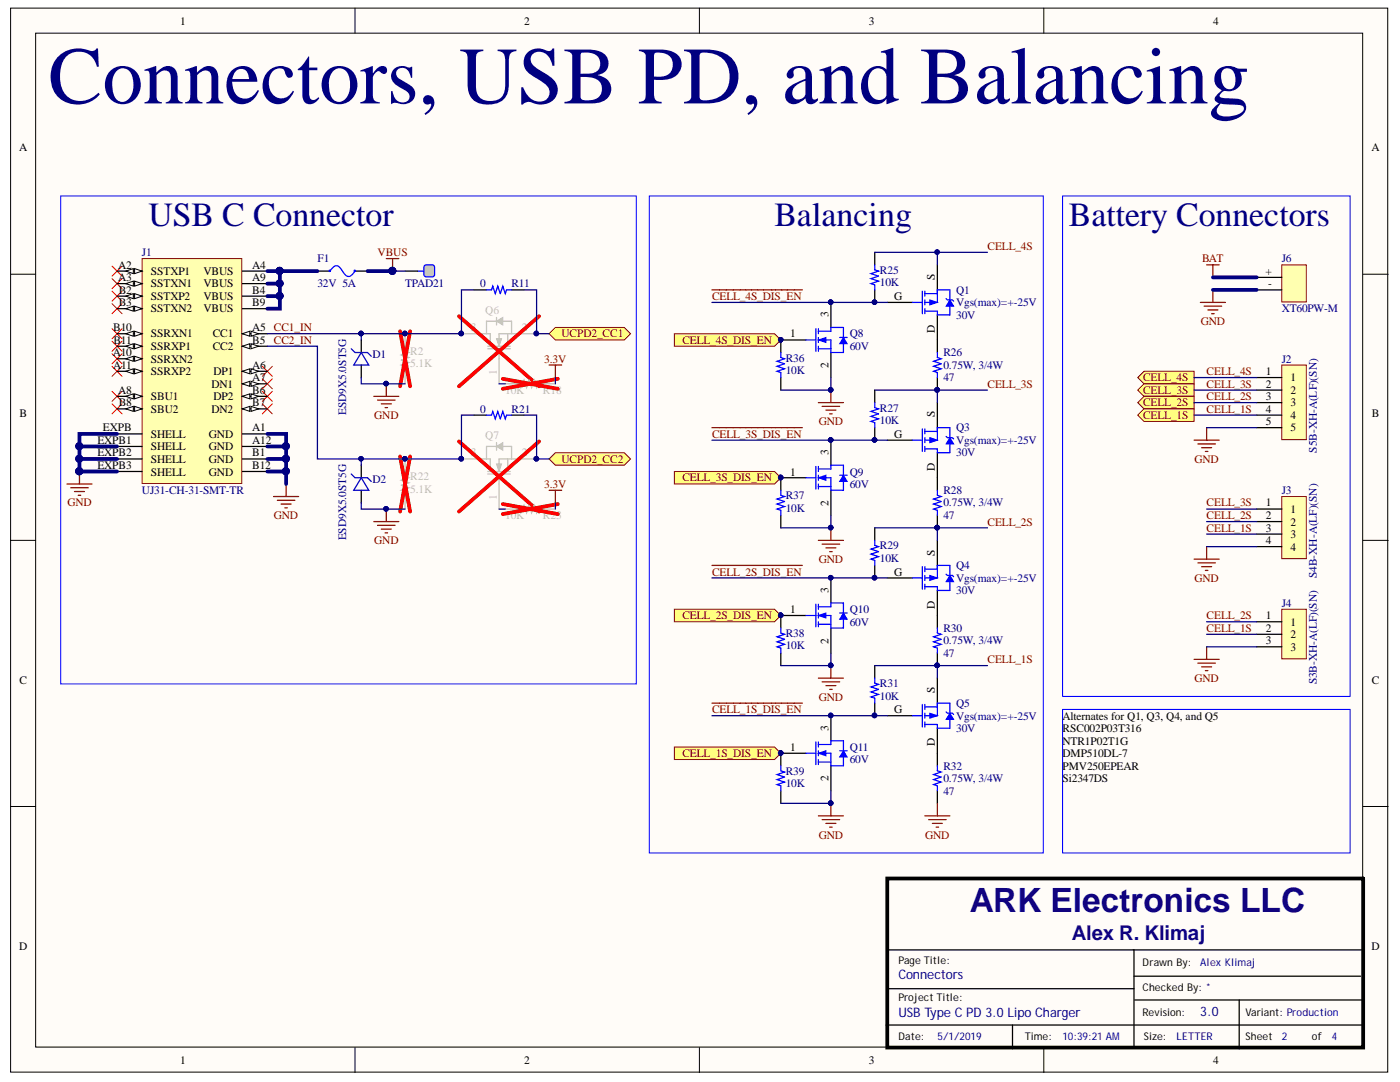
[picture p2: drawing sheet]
<svg xmlns="http://www.w3.org/2000/svg" width="279mm" height="216mm" viewBox="0 0 279 216" stroke-linecap="round" stroke-linejoin="round" font-family="sans-serif">
<defs><g id="words">
<text font-size="16.2" fill="#000080" x="9.6" y="20.6">Connectors, USB PD, and Balancing</text>
<g font-size="6.8" fill="#000080">
<text x="29.6" y="45.2">USB C Connector</text>
<text x="154.5" y="45.2">Balancing</text>
<text x="213.3" y="45.2">Battery Connectors</text>
</g>
<text font-size="6.7" fill="#11037f" x="193.5" y="181.9">ARK Electronics LLC</text>
<text font-size="4.1" fill="#11037f" x="213.9" y="187.6">Alex R. Klimaj</text>
<g font-size="2.6" fill="#000080">
<text x="179.3" y="195.4">Connectors</text>
<text x="179.3" y="203">USBType CPD3.0LipoCharger</text>
<text x="239.5" y="202.7">3.0</text>
</g>
<g font-size="2.3">
<text x="35.9" y="4.9">1</text>
<text x="104.6" y="4.9">2</text>
<text x="173.4" y="4.9">3</text>
<text x="242.1" y="4.9">4</text>
<text x="3.8" y="30.2">A</text>
<text x="273.7" y="30.2">A</text>
<text x="23.6" y="53.6">A2</text>
<text x="50.3" y="53.6">A4</text>
<text x="23.6" y="56.1">A3</text>
<text x="23.7" y="58.6">B2</text>
<text x="30.1" y="59.9">SSTXP2</text>
<text x="30.1" y="57.3">SSTXN1</text>
<text x="30.1" y="54.9">SSTXP1</text>
<text x="40.6" y="59.9">VBUS</text>
<text x="40.6" y="57.3">VBUS</text>
<text x="40.6" y="54.9">VBUS</text>
<text x="50.3" y="58.6">B4</text>
<text x="50.3" y="56.1">A9</text>
<text x="178.5" y="59.9">G</text>
<text x="186.6" y="55.8" transform="rotate(-90 186.6 55.8)">S</text>
<text x="252.6" y="54.9">+</text>
<text x="253.1" y="57.3">-</text>
<text x="23.7" y="61.1">B3</text>
<text x="30.1" y="62.3">SSTXN2</text>
<text x="40.6" y="62.3">VBUS</text>
<text x="50.3" y="61.1">B9</text>
<text x="165.4" y="63.3" transform="rotate(-90 165.4 63.3)">3</text>
<text x="22.5" y="71.1">A10</text>
<text x="22.6" y="66.1">B10</text>
<text x="22.7" y="68.6">B11</text>
<text x="30.1" y="69.9">SSRXP1</text>
<text x="30.1" y="67.3">SSRXN1</text>
<text x="42.5" y="69.9">CC2</text>
<text x="42.5" y="67.3">CC1</text>
<text x="50.3" y="68.6">B5</text>
<text x="50.3" y="66.1">A5 CC1_IN</text>
<text x="157.7" y="67.3">1</text>
<text x="186.6" y="66.5" transform="rotate(-90 186.6 66.5)">D</text>
<text x="22.6" y="73.6">A11</text>
<text x="30.1" y="74.8">SSRXP2</text>
<text x="30.1" y="72.4">SSRXN2</text>
<text x="42.2" y="77.4">DN1</text>
<text x="42.6" y="74.8">DP1</text>
<text x="50.3" y="76.1">A7</text>
<text x="50.3" y="73.6">A6</text>
<text x="165.4" y="73.5" transform="rotate(-90 165.4 73.5)">2</text>
<text x="252.7" y="74.8">1</text>
<text x="252.7" y="77.4">2</text>
<text x="257.6" y="76.1">1</text>
<text x="3.9" y="83.3">B</text>
<text x="23.6" y="78.6">A8</text>
<text x="23.7" y="81.1">B8</text>
<text x="30.1" y="82.4">SBU2</text>
<text x="30.1" y="79.8">SBU1</text>
<text x="42.2" y="82.4">DN2</text>
<text x="42.6" y="79.8">DP2</text>
<text x="50.3" y="81.1">B7</text>
<text x="50.3" y="78.6">B6</text>
<text x="186.6" y="83.3" transform="rotate(-90 186.6 83.3)">S</text>
<text x="252.7" y="79.8">3</text>
<text x="252.7" y="82.4">4</text>
<text x="257.6" y="78.6">2</text>
<text x="257.6" y="81.1">3</text>
<text x="257.6" y="83.6">4</text>
<text x="273.8" y="83.3">B</text>
<text x="19.5" y="88.6">EXPB1</text>
<text x="20.6" y="86.1">EXPB</text>
<text x="30.1" y="89.8">SHELL</text>
<text x="30.1" y="87.4">SHELL</text>
<text x="41.7" y="89.8">GND</text>
<text x="41.7" y="87.4">GND</text>
<text x="50.3" y="88.6">A12</text>
<text x="50.3" y="86.1">A1</text>
<text x="178.5" y="87.4">G</text>
<text x="252.7" y="84.8">5</text>
<text x="257.6" y="86.1">5</text>
<text x="19.5" y="93.6">EXPB3</text>
<text x="19.5" y="91.1">EXPB2</text>
<text x="30.1" y="94.9">SHELL</text>
<text x="30.1" y="92.3">SHELL</text>
<text x="41.7" y="94.9">GND</text>
<text x="41.7" y="92.3">GND</text>
<text x="50.3" y="93.6">B12</text>
<text x="50.3" y="91.1">B1</text>
<text x="157.7" y="94.9">1</text>
<text x="165.4" y="90.8" transform="rotate(-90 165.4 90.8)">3</text>
<text x="186.6" y="94" transform="rotate(-90 186.6 94)">D</text>
<text x="165.4" y="101" transform="rotate(-90 165.4 101)">2</text>
<text x="252.7" y="101.1">1</text>
<text x="252.7" y="103.6">2</text>
<text x="252.7" y="106.1">3</text>
<text x="257.6" y="102.3">1</text>
<text x="257.6" y="104.9">2</text>
<text x="257.6" y="107.3">3</text>
<text x="186.6" y="110.9" transform="rotate(-90 186.6 110.9)">S</text>
<text x="252.7" y="108.6">4</text>
<text x="257.6" y="109.8">4</text>
<text x="165.4" y="118.3" transform="rotate(-90 165.4 118.3)">3</text>
<text x="178.5" y="114.8">G</text>
<text x="157.7" y="122.4">1</text>
<text x="186.6" y="121.4" transform="rotate(-90 186.6 121.4)">D</text>
<text x="252.7" y="123.5">1</text>
<text x="257.6" y="124.8">1</text>
<text x="165.4" y="128.5" transform="rotate(-90 165.4 128.5)">2</text>
<text x="252.7" y="126.1">2</text>
<text x="252.7" y="128.5">3</text>
<text x="257.6" y="127.4">2</text>
<text x="257.6" y="129.8">3</text>
<text x="3.9" y="136.4">C</text>
<text x="273.8" y="136.4">C</text>
<text x="178.5" y="142.3">G</text>
<text x="186.6" y="138.3" transform="rotate(-90 186.6 138.3)">S</text>
<text x="212.1" y="143.6">Alternates for Q1, Q3, Q4, and Q5</text>
<text x="157.7" y="149.8">1</text>
<text x="165.4" y="145.8" transform="rotate(-90 165.4 145.8)">3</text>
<text x="186.6" y="148.9" transform="rotate(-90 186.6 148.9)">D</text>
<text x="212.1" y="146">RSC002P03T316</text>
<text x="212.1" y="148.6">NTR1P02T1G</text>
<text x="165.4" y="155.9" transform="rotate(-90 165.4 155.9)">2</text>
<text x="212.1" y="151">DMP510DL-7</text>
<text x="212.1" y="153.6">PMV250EPEAR</text>
<text x="212.1" y="156.1">Si2347DS</text>
<text x="3.8" y="189.5">D</text>
<text x="273.7" y="189.5">D</text>
<text x="35.9" y="212.3">1</text>
<text x="104.6" y="212.3">2</text>
<text x="173.4" y="212.3">3</text>
<text x="242.1" y="212.3">4</text>
</g>
<g font-size="2.3" fill="#000080">
<text x="28.3" y="51.1">J1</text>
<text x="63.4" y="52.3">F1</text>
<text x="255.8" y="52.3">J6</text>
<text x="63.4" y="57.3">32V 5A</text>
<text x="80.9" y="57.3">TPAD21</text>
<text x="95.8" y="57.3">0</text>
<text x="102.1" y="57.3">R11</text>
<text x="175.6" y="57.1">10K</text>
<text x="175.6" y="54.6">R25</text>
<text x="190.8" y="58.6">Q1</text>
<text x="190.8" y="63.6">30V</text>
<text x="190.8" y="61.1">Vgs(max)=+-25V</text>
<text x="255.8" y="62.3">XT60PW-M</text>
<text x="74.4" y="71.4">D1</text>
<text x="169.6" y="69.9">60V</text>
<text x="169.6" y="67.3">Q8</text>
<text x="188.3" y="71.1">R26</text>
<text x="156.8" y="74.6">10K</text>
<text x="156.8" y="72.1">R36</text>
<text x="188.3" y="76.1">47</text>
<text x="188.3" y="73.6">0.75W, 3/4W</text>
<text x="255.8" y="72.4">J2</text>
<text x="69.1" y="82.9" transform="rotate(-90 69.1 82.9)">ESD9X5.0ST5G</text>
<text x="95.8" y="82.4">0</text>
<text x="102.1" y="82.4">R21</text>
<text x="175.6" y="82.1">R27</text>
<text x="175.6" y="84.6">10K</text>
<text x="190.8" y="86.1">Q3</text>
<text x="190.8" y="88.6">Vgs(max)=+-25V</text>
<text x="169.6" y="94.9">Q9</text>
<text x="190.8" y="91.1">30V</text>
<text x="262.8" y="90.3" transform="rotate(-90 262.8 90.3)">S5B-XH-A(LF)(SN)</text>
<text x="28.3" y="98.6">UJ31-CH-31-SMT-TR</text>
<text x="74.4" y="96.3">D2</text>
<text x="156.8" y="99.6">R37</text>
<text x="169.6" y="97.3">60V</text>
<text x="188.3" y="101.1">0.75W, 3/4W</text>
<text x="188.3" y="98.6">R28</text>
<text x="255.8" y="98.6">J3</text>
<text x="69.1" y="107.8" transform="rotate(-90 69.1 107.8)">ESD9X5.0ST5G</text>
<text x="156.8" y="102.1">10K</text>
<text x="188.3" y="103.6">47</text>
<text x="175.6" y="112">10K</text>
<text x="175.6" y="109.6">R29</text>
<text x="190.8" y="113.6">Q4</text>
<text x="190.8" y="118.6">30V</text>
<text x="190.8" y="116.1">Vgs(max)=+-25V</text>
<text x="262.8" y="115.3" transform="rotate(-90 262.8 115.3)">S4B-XH-A(LF)(SN)</text>
<text x="169.6" y="124.8">60V</text>
<text x="169.6" y="122.4">Q10</text>
<text x="255.8" y="121.1">J4</text>
<text x="156.8" y="129.6">10K</text>
<text x="156.8" y="127.1">R38</text>
<text x="188.3" y="131.1">47</text>
<text x="188.3" y="128.5">0.75W, 3/4W</text>
<text x="188.3" y="126.1">R30</text>
<text x="175.6" y="137.1">R31</text>
<text x="262.8" y="136.6" transform="rotate(-90 262.8 136.6)">S3B-XH-A(LF)(SN)</text>
<text x="175.6" y="139.6">10K</text>
<text x="190.8" y="141.1">Q5</text>
<text x="190.8" y="143.6">Vgs(max)=+-25V</text>
<text x="169.6" y="149.8">Q11</text>
<text x="190.8" y="146">30V</text>
<text x="156.8" y="154.6">R39</text>
<text x="169.6" y="152.3">60V</text>
<text x="188.3" y="153.6">R32</text>
<text x="156.8" y="157">10K</text>
<text x="188.3" y="158.6">47</text>
<text x="188.3" y="156.1">0.75W, 3/4W</text>
</g>
<g font-size="2.3" fill="#800000">
<text x="75.4" y="51.1">VBUS</text>
<text x="197.1" y="49.9">CELL_4S</text>
<text x="239.9" y="52.3">BAT</text>
<text x="142.1" y="59.9">CELL_4S_DIS_EN</text>
<text x="239.6" y="64.9">GND</text>
<text x="54.6" y="68.6">CC2_IN</text>
<text x="112.1" y="67.3">UCPD2_CC1</text>
<text x="136.2" y="68.6">CELL_4S_DIS_EN</text>
<text x="108.6" y="72.4">3.3V</text>
<text x="197.1" y="77.4">CELL_3S</text>
<text x="228.1" y="76.1">CELL_4S</text>
<text x="240.8" y="77.4">CELL_3S</text>
<text x="240.8" y="74.8">CELL_4S</text>
<text x="74.7" y="83.6">GND</text>
<text x="228.1" y="78.6">CELL_3S</text>
<text x="228.1" y="81.1">CELL_2S</text>
<text x="228.1" y="83.6">CELL_1S</text>
<text x="240.8" y="82.4">CELL_1S</text>
<text x="240.8" y="79.8">CELL_2S</text>
<text x="142.1" y="87.4">CELL_3S_DIS_EN</text>
<text x="163.4" y="84.8">GND</text>
<text x="112.1" y="92.3">UCPD2_CC2</text>
<text x="238.4" y="92.3">GND</text>
<text x="13.4" y="101.1">GND</text>
<text x="108.6" y="97.3">3.3V</text>
<text x="136.2" y="96.1">CELL_3S_DIS_EN</text>
<text x="240.8" y="101.1">CELL_3S</text>
<text x="54.6" y="103.6">GND</text>
<text x="197.1" y="104.9">CELL_2S</text>
<text x="240.8" y="106.1">CELL_1S</text>
<text x="240.8" y="103.6">CELL_2S</text>
<text x="74.7" y="108.6">GND</text>
<text x="163.4" y="112.3">GND</text>
<text x="142.1" y="114.8">CELL_2S_DIS_EN</text>
<text x="238.4" y="116.1">GND</text>
<text x="136.2" y="123.5">CELL_2S_DIS_EN</text>
<text x="240.8" y="123.5">CELL_2S</text>
<text x="240.8" y="126.1">CELL_1S</text>
<text x="197.1" y="132.3">CELL_1S</text>
<text x="238.4" y="136.1">GND</text>
<text x="142.1" y="142.3">CELL_1S_DIS_EN</text>
<text x="163.4" y="139.8">GND</text>
<text x="136.2" y="151">CELL_1S_DIS_EN</text>
<text x="163.4" y="167.4">GND</text>
<text x="184.7" y="167.4">GND</text>
</g>
<g font-size="2.3" fill="#bfbebc">
<text x="96.9" y="62.6">Q6</text>
<text x="81.9" y="70.9">R2</text>
<text x="94" y="66.1">3</text>
<text x="104.1" y="66.1">2</text>
<text x="81.9" y="73.3">5.1K</text>
<text x="99.1" y="74.8" transform="rotate(-90 99.1 74.8)">1</text>
<text x="100.8" y="78.6">10K</text>
<text x="108.4" y="78.6">R18</text>
<text x="96.9" y="87.6">Q7</text>
<text x="81.9" y="95.8">R22</text>
<text x="94" y="91.1">3</text>
<text x="104.1" y="91.1">2</text>
<text x="81.9" y="98.3">5.1K</text>
<text x="99.1" y="99.7" transform="rotate(-90 99.1 99.7)">1</text>
<text x="100.8" y="103.6">10K</text>
<text x="108.4" y="103.6">R23</text>
</g>
<g font-size="2.1">
<text x="179.3" y="192.3">Page Title:</text>
<text x="228" y="192.8">Drawn By:</text>
<text x="228" y="197.8">Checked By: *</text>
<text x="179.3" y="199.8">Project Title:</text>
<text x="228" y="202.8">Revision:</text>
<text x="248.6" y="202.8">Variant: Production</text>
<text x="179.3" y="207.5">Date:</text>
<text x="204.5" y="207.5">Time:</text>
<text x="228.3" y="207.5">Size:</text>
<text x="248.6" y="207.5">Sheet</text>
<text x="261.8" y="207.5">of</text>
</g>
<g font-size="2.1" fill="#000080">
<text x="239.5" y="192.8">Alex Klimaj</text>
<text x="187.1" y="207.5">5/1/2019</text>
<text x="212.1" y="207.5">10:39:21 AM</text>
<text x="234.8" y="207.5">LETTER</text>
<text x="255.8" y="207.5">2</text>
<text x="265.8" y="207.5">4</text>
</g>
</g></defs>
<g fill="#fffcf8" stroke="#000" stroke-width=".2">
<path d="M2.1 1.6h274.8v212.3h-274.8z"/>
<path d="M7.1 6.6h264.8v202.3h-264.8z"/>
</g>
<path d="M70.8 1.6v5M139.6 1.6v5M208.3 1.6v5M2.1 54.7h5M272 54.7h5M2.1 107.8h5M272 107.8h5M2.1 160.9h5M272 160.9h5M70.8 209v5M139.6 209v5M208.3 209v5" fill="none" stroke="#000" stroke-width=".2"/>
<path d="M177.1 175.3h94.9v33.7h-94.9z" fill="none" stroke="#000" stroke-width=".75"/>
<path d="M177.3 189.5h94.5M177.3 197.3h49M226.3 189.5v19.5M226.3 194.8h45.2M226.4 199.5h45.6M247.3 199.5v9.8M176.8 204.5h95M202.1 204.5v4.8" fill="none" stroke="#000" stroke-width=".25"/>
<path d="M129.6 39.1h78.6v131.1h-78.6z" fill="none" stroke="#00f" stroke-width=".2"/>
<g fill="none" stroke="#800000" stroke-width=".25">
<path d="M74.6 79.1h5M75.3 79.8h3.5M77.1 76.6v2.5M54.6 99.1h5M55.4 99.8h3.5M57.1 96.6v2.5M76.1 80.6h2M76.8 81.3h.5M56.1 100.6h2M56.9 101.3h.5M74.6 104.1h5M75.3 104.8h3.5"/>
<path d="M76.1 105.6h2M76.8 106.3h.5M77.1 101.6v2.5"/>
</g>
<g fill="none" stroke="#f00" stroke-width=".2">
<path d="M22.4 55.6l2 2M22.4 58.1l2 2M22.4 53.1l2 2M24.4 55.6l-2 2M24.4 58.1l-2 2M24.4 53.1l-2 2M22.4 60.6l2 2M22.4 68.1l2 2M22.4 70.6l2 2M22.4 73.1l2 2M22.4 65.6l2 2M22.4 78.1l2 2"/>
<path d="M24.4 60.6l-2 2M24.4 68.1l-2 2M24.4 70.6l-2 2M24.4 73.1l-2 2M24.4 65.6l-2 2M24.4 78.1l-2 2M52.4 75.6l2 2M52.4 78.1l2 2M52.4 73.1l2 2M54.4 75.6l-2 2M54.4 78.1l-2 2M54.4 73.1l-2 2"/>
<path d="M22.4 80.6l2 2M24.4 80.6l-2 2M52.4 80.6l2 2M54.4 80.6l-2 2"/>
</g>
<g fill="#000080" stroke="#000080" stroke-width=".2">
<circle cx="77" cy="76.5" r=".45"/>
<circle cx="77" cy="101.5" r=".45"/>
</g>
<path d="M28.4 51.6h19.9v44.9h-19.9z" fill="#ffffb0" stroke="#800000" stroke-width=".2"/>
<path d="M23.4 94.1h5M23.4 91.6h5M23.4 89.1h5M23.4 86.6h5M48.4 94.1h5M48.4 91.6h5M48.4 89.1h5M48.4 86.6h5M48.4 81.6h5" fill="none" stroke="#000" stroke-width=".25"/>
<path d="M48.4 81.6l1.5-.5v1z" fill="#fffcf8"/>
<path d="M48.4 81.6l1.5-.5v1z" fill="none" stroke="#000" stroke-width=".2"/>
<path d="M50.1 81.1l1.5 .5-1.5 .5z" fill="#fffcf8"/>
<path d="M50.1 81.1l1.5 .5-1.5 .5z" fill="none" stroke="#000" stroke-width=".2"/>
<path d="M48.4 79.1h5" fill="none" stroke="#000" stroke-width=".25"/>
<path d="M48.4 79.1l1.5-.5v1z" fill="#fffcf8"/>
<path d="M48.4 79.1l1.5-.5v1z" fill="none" stroke="#000" stroke-width=".2"/>
<path d="M50.1 78.6l1.5 .5-1.5 .5z" fill="#fffcf8"/>
<path d="M50.1 78.6l1.5 .5-1.5 .5z" fill="none" stroke="#000" stroke-width=".2"/>
<path d="M48.4 76.6h5" fill="none" stroke="#000" stroke-width=".25"/>
<path d="M48.4 76.6l1.5-.5v1z" fill="#fffcf8"/>
<path d="M48.4 76.6l1.5-.5v1z" fill="none" stroke="#000" stroke-width=".2"/>
<path d="M50.1 76.1l1.5 .5-1.5 .5z" fill="#fffcf8"/>
<path d="M50.1 76.1l1.5 .5-1.5 .5z" fill="none" stroke="#000" stroke-width=".2"/>
<path d="M48.4 74.1h5" fill="none" stroke="#000" stroke-width=".25"/>
<path d="M48.4 74.1l1.5-.5v1z" fill="#fffcf8"/>
<path d="M48.4 74.1l1.5-.5v1z" fill="none" stroke="#000" stroke-width=".2"/>
<path d="M50.1 73.6l1.5 .5-1.5 .5z" fill="#fffcf8"/>
<path d="M50.1 73.6l1.5 .5-1.5 .5z" fill="none" stroke="#000" stroke-width=".2"/>
<path d="M48.4 69.1h5" fill="none" stroke="#000" stroke-width=".25"/>
<path d="M48.4 69.1l1.5-.5v1z" fill="#fffcf8"/>
<path d="M48.4 69.1l1.5-.5v1z" fill="none" stroke="#000" stroke-width=".2"/>
<path d="M50.1 68.6l1.5 .5-1.5 .5z" fill="#fffcf8"/>
<path d="M50.1 68.6l1.5 .5-1.5 .5z" fill="none" stroke="#000" stroke-width=".2"/>
<path d="M48.4 66.6h5" fill="none" stroke="#000" stroke-width=".25"/>
<path d="M48.4 66.6l1.5-.5v1z" fill="#fffcf8"/>
<path d="M48.4 66.6l1.5-.5v1z" fill="none" stroke="#000" stroke-width=".2"/>
<path d="M50.1 66.1l1.5 .5-1.5 .5z" fill="#fffcf8"/>
<path d="M50.1 66.1l1.5 .5-1.5 .5z" fill="none" stroke="#000" stroke-width=".2"/>
<path d="M48.4 59.1h5M48.4 56.6h5M48.4 54.1h5M48.4 61.6h5M23.4 81.6h5" fill="none" stroke="#000" stroke-width=".25"/>
<path d="M26.9 81.1l1.5 .5-1.5 .5z" fill="#fffcf8"/>
<path d="M26.9 81.1l1.5 .5-1.5 .5z" fill="none" stroke="#000" stroke-width=".2"/>
<path d="M25.1 81.6l1.5-.5v1z" fill="#fffcf8"/>
<path d="M25.1 81.6l1.5-.5v1z" fill="none" stroke="#000" stroke-width=".2"/>
<path d="M23.4 79.1h5" fill="none" stroke="#000" stroke-width=".25"/>
<path d="M26.9 78.6l1.5 .5-1.5 .5z" fill="#fffcf8"/>
<path d="M26.9 78.6l1.5 .5-1.5 .5z" fill="none" stroke="#000" stroke-width=".2"/>
<path d="M25.1 79.1l1.5-.5v1z" fill="#fffcf8"/>
<path d="M25.1 79.1l1.5-.5v1z" fill="none" stroke="#000" stroke-width=".2"/>
<path d="M23.4 74.1h5" fill="none" stroke="#000" stroke-width=".25"/>
<path d="M26.9 73.6l1.5 .5-1.5 .5z" fill="#fffcf8"/>
<path d="M26.9 73.6l1.5 .5-1.5 .5z" fill="none" stroke="#000" stroke-width=".2"/>
<path d="M25.1 74.1l1.5-.5v1z" fill="#fffcf8"/>
<path d="M25.1 74.1l1.5-.5v1z" fill="none" stroke="#000" stroke-width=".2"/>
<path d="M23.4 71.6h5" fill="none" stroke="#000" stroke-width=".25"/>
<path d="M26.9 71.1l1.5 .5-1.5 .5z" fill="#fffcf8"/>
<path d="M26.9 71.1l1.5 .5-1.5 .5z" fill="none" stroke="#000" stroke-width=".2"/>
<path d="M25.1 71.6l1.5-.5v1z" fill="#fffcf8"/>
<path d="M25.1 71.6l1.5-.5v1z" fill="none" stroke="#000" stroke-width=".2"/>
<path d="M23.4 69.1h5" fill="none" stroke="#000" stroke-width=".25"/>
<path d="M26.9 68.6l1.5 .5-1.5 .5z" fill="#fffcf8"/>
<path d="M26.9 68.6l1.5 .5-1.5 .5z" fill="none" stroke="#000" stroke-width=".2"/>
<path d="M25.1 69.1l1.5-.5v1z" fill="#fffcf8"/>
<path d="M25.1 69.1l1.5-.5v1z" fill="none" stroke="#000" stroke-width=".2"/>
<path d="M23.4 66.6h5" fill="none" stroke="#000" stroke-width=".25"/>
<path d="M26.9 66.1l1.5 .5-1.5 .5z" fill="#fffcf8"/>
<path d="M26.9 66.1l1.5 .5-1.5 .5z" fill="none" stroke="#000" stroke-width=".2"/>
<path d="M25.1 66.6l1.5-.5v1z" fill="#fffcf8"/>
<path d="M25.1 66.6l1.5-.5v1z" fill="none" stroke="#000" stroke-width=".2"/>
<path d="M23.4 61.6h5" fill="none" stroke="#000" stroke-width=".25"/>
<path d="M26.9 61.1l1.5 .5-1.5 .5z" fill="#fffcf8"/>
<path d="M26.9 61.1l1.5 .5-1.5 .5z" fill="none" stroke="#000" stroke-width=".2"/>
<path d="M25.1 61.6l1.5-.5v1z" fill="#fffcf8"/>
<path d="M25.1 61.6l1.5-.5v1z" fill="none" stroke="#000" stroke-width=".2"/>
<path d="M23.4 59.1h5" fill="none" stroke="#000" stroke-width=".25"/>
<path d="M26.9 58.6l1.5 .5-1.5 .5z" fill="#fffcf8"/>
<path d="M26.9 58.6l1.5 .5-1.5 .5z" fill="none" stroke="#000" stroke-width=".2"/>
<path d="M25.1 59.1l1.5-.5v1z" fill="#fffcf8"/>
<path d="M25.1 59.1l1.5-.5v1z" fill="none" stroke="#000" stroke-width=".2"/>
<path d="M23.4 56.6h5" fill="none" stroke="#000" stroke-width=".25"/>
<path d="M26.9 56.1l1.5 .5-1.5 .5z" fill="#fffcf8"/>
<path d="M26.9 56.1l1.5 .5-1.5 .5z" fill="none" stroke="#000" stroke-width=".2"/>
<path d="M25.1 56.6l1.5-.5v1z" fill="#fffcf8"/>
<path d="M25.1 56.6l1.5-.5v1z" fill="none" stroke="#000" stroke-width=".2"/>
<path d="M23.4 54.1h5" fill="none" stroke="#000" stroke-width=".25"/>
<path d="M26.9 53.6l1.5 .5-1.5 .5z" fill="#fffcf8"/>
<path d="M26.9 53.6l1.5 .5-1.5 .5z" fill="none" stroke="#000" stroke-width=".2"/>
<path d="M25.1 54.1l1.5-.5v1z" fill="#fffcf8"/>
<path d="M25.1 54.1l1.5-.5v1z" fill="none" stroke="#000" stroke-width=".2"/>
<path d="M13.4 96.6h5M14.1 97.3h3.5M14.9 98.1h2M15.6 98.8h.5M15.9 94.1v2.5" fill="none" stroke="#800000" stroke-width=".25"/>
<circle cx="15.8" cy="94" r=".7" fill="#000080" stroke="#000080" stroke-width=".2"/>
<path d="M255.8 72.8h4.9v14.9h-4.9z" fill="#ffffb0" stroke="#800000" stroke-width=".2"/>
<path d="M250.8 75.3h5M250.8 77.8h5M250.8 80.3h5M250.8 82.8h5M250.8 85.3h5" fill="none" stroke="#000" stroke-width=".25"/>
<path d="M238.3 87.8h5M239.1 88.6h3.5M239.8 89.3h2M240.6 90.1h.5M240.8 85.3v2.5" fill="none" stroke="#800000" stroke-width=".25"/>
<path d="M255.8 99.1h4.9v12.4h-4.9z" fill="#ffffb0" stroke="#800000" stroke-width=".2"/>
<path d="M250.8 101.6h5M250.8 104.1h5M250.8 106.6h5M250.8 109.1h5" fill="none" stroke="#000" stroke-width=".25"/>
<path d="M238.3 111.6h5M239.1 112.3h3.5M239.8 113.1h2M240.6 113.8h.5M240.8 109.1v2.5" fill="none" stroke="#800000" stroke-width=".25"/>
<path d="M255.8 121.6h4.9v9.9h-4.9z" fill="#ffffb0" stroke="#800000" stroke-width=".2"/>
<path d="M63.3 54.1h2.5M70.8 54.1h2.5M250.8 124.1h5M250.8 126.6h5M250.8 129.1h5" fill="none" stroke="#000" stroke-width=".25"/>
<path d="M77.1 51.6h2.5M78.3 51.6v2.5M238.3 131.6h5M239.1 132.3h3.5M239.8 133.1h2M240.6 133.8h.5M240.8 129.1v2.5" fill="none" stroke="#800000" stroke-width=".25"/>
<g fill="none" stroke="#00f" stroke-width=".25">
<path d="M65.8 54.1a1.4 1.4 0 0 1 1.7-1l1 1.2a1.12 1.12 0 0 0 1 .9 1.12 1.12 0 0 0 1.1-.8l.2-.3"/>
<circle cx="65.8" cy="54" r=".12"/>
<circle cx="70.8" cy="54" r=".12"/>
</g>
<circle cx="78.3" cy="54" r=".7" fill="#000080" stroke="#000080" stroke-width=".2"/>
<g fill="#ffff80" stroke="#800000" stroke-width=".2">
<path d="M227.1 75.3l1.2-1.2h10v2.5h-10z" fill-rule="evenodd"/>
<path d="M227.1 77.8l1.2-1.2h10v2.5h-10z" fill-rule="evenodd"/>
<path d="M227.1 80.3l1.2-1.2h10v2.5h-10z" fill-rule="evenodd"/>
<path d="M227.1 82.8l1.2-1.2h10v2.5h-10z" fill-rule="evenodd"/>
</g>
<path d="M12.1 39.1h114.9v97.4h-114.9z" fill="none" stroke="#00f" stroke-width=".2"/>
<g fill="none" stroke="#000" stroke-width=".25">
<path d="M174.6 50.3v2.5M174.6 57.8v2.5M155.8 67.8v2.5M155.8 75.3v2.5M174.6 77.8v2.5M187.1 67.8v2.5M187.1 75.3v2.5M155.8 95.3h5M165.8 87.8v5M165.8 97.8v5M174.6 85.3v2.5M187.1 95.3v2.5"/>
<path d="M174.6 105.3v2.5M174.6 112.8v2.5M187.1 102.8v2.5M174.6 132.8v2.5M187.1 122.8v2.5M187.1 130.3v2.5M174.6 140.3v2.5M187.1 150.3v2.5M187.1 157.8v2.5"/>
</g>
<g fill="#000080" stroke="#000080" stroke-width=".2">
<circle cx="174.5" cy="60.3" r=".45"/>
<circle cx="187" cy="77.8" r=".45"/>
<circle cx="174.5" cy="87.8" r=".45"/>
<circle cx="187" cy="105.3" r=".45"/>
<circle cx="174.5" cy="115.3" r=".45"/>
<circle cx="187" cy="132.8" r=".45"/>
<circle cx="174.5" cy="142.8" r=".45"/>
<circle cx="165.8" cy="77.8" r=".45"/>
<circle cx="155.8" cy="67.8" r=".45"/>
<circle cx="155.8" cy="95.3" r=".45"/>
<circle cx="165.8" cy="87.8" r=".45"/>
</g>
<g fill="none" stroke="#00f" stroke-width=".25">
<path d="M174.6 52.8v1l.7 .3-1.5 .5 1.5 .5-1.5 .5 1.5 .5-1.5 .5 .8 .2v1M155.8 70.3v1l.8 .3-1.5 .5 1.5 .5-1.5 .5 1.5 .5-1.5 .5 .7 .2v1M187.1 70.3v1l.7 .3-1.5 .5 1.5 .5-1.5 .5 1.5 .5-1.5 .5 .8 .2v1M160.8 95.3h2M162.8 93.1v4.5M163.3 93.6h2.5M163.3 95.3h2.5v2.5M163.3 97.1h2.5M163.3 93.1v1M163.3 94.8v1M163.3 96.6v1M174.6 80.3v1l.7 .3-1.5 .5 1.5 .5-1.5 .5 1.5 .5-1.5 .5 .8 .2v1"/>
<path d="M187.1 97.8v1l.7 .3-1.5 .5 1.5 .5-1.5 .5 1.5 .5-1.5 .5 .8 .2v1M174.6 107.8v1l.7 .3-1.5 .5 1.5 .5-1.5 .5 1.5 .5-1.5 .5 .8 .2v1M174.6 135.3v1l.7 .3-1.5 .5 1.5 .5-1.5 .5 1.5 .5-1.5 .5 .8 .2v1M187.1 125.3v1l.7 .3-1.5 .5 1.5 .5-1.5 .5 1.5 .5-1.5 .5 .8 .2v1M187.1 152.8v1l.7 .3-1.5 .5 1.5 .5-1.5 .5 1.5 .5-1.5 .5 .8 .2v1"/>
</g>
<path d="M165.8 77.8v2.5M163.3 80.3h5M164.1 81.1h3.5M164.8 81.8h2M165.6 82.6h.5M184.6 162.8h5M185.3 163.6h3.5M186.1 164.3h2M186.8 165h.5M187.1 160.3v2.5" fill="none" stroke="#800000" stroke-width=".25"/>
<path d="M163.3 95.3l1.5-.5v1z" fill="#00f"/>
<path d="M163.3 95.3l1.5-.5v1z" fill="none" stroke="#00f" stroke-width=".2"/>
<path d="M165.8 93.6v-.8h2.5v2M168.3 96.1v1.7h-2.5" fill="none" stroke="#00f" stroke-width=".25"/>
<path d="M168.3 94.8l.8 1.3h-1.5z" fill="#00f"/>
<path d="M168.3 94.8l.8 1.3h-1.5z" fill="none" stroke="#00f" stroke-width=".2"/>
<path d="M160.8 67.8h2M162.8 65.6v4.5M163.3 66.1h2.5M163.3 67.8h2.5v2.5M163.3 69.6h2.5M163.3 65.6v1M163.3 67.3v1M163.3 69.1v1M155.8 97.8v1l.8 .3-1.5 .5 1.5 .5-1.5 .5 1.5 .5-1.5 .5 .7 .2v1M167.6 94.8h1.5M155.8 125.3v1l.8 .3-1.5 .5 1.5 .5-1.5 .5 1.5 .5-1.5 .5 .7 .2v1M155.8 152.8v1l.8 .3-1.5 .5 1.5 .5-1.5 .5 1.5 .5-1.5 .5 .7 .2v1" fill="none" stroke="#00f" stroke-width=".25"/>
<g fill="#000080" stroke="#000080" stroke-width=".2">
<circle cx="155.8" cy="95.3" r=".45"/>
<circle cx="165.8" cy="87.8" r=".45"/>
<circle cx="165.8" cy="105.3" r=".45"/>
<circle cx="165.8" cy="132.8" r=".45"/>
<circle cx="155.8" cy="122.8" r=".45"/>
<circle cx="165.8" cy="160.3" r=".45"/>
<circle cx="155.8" cy="150.3" r=".45"/>
<circle cx="155.8" cy="67.8" r=".45"/>
<circle cx="165.8" cy="60.3" r=".45"/>
</g>
<g fill="none" stroke="#800000" stroke-width=".25">
<path d="M163.3 107.8h5M164.1 108.6h3.5M164.8 109.3h2M165.6 110.1h.5M165.8 105.3v2.5M163.3 135.3h5M164.1 136.1h3.5M164.8 136.8h2M165.6 137.6h.5M165.8 132.8v2.5M163.3 162.8h5M164.1 163.6h3.5"/>
<path d="M164.8 164.3h2M165.6 165h.5M165.8 160.3v2.5"/>
</g>
<path d="M155.8 67.8h5M165.8 60.3v5M165.8 70.3v5M155.8 95.3v2.5M155.8 102.8v2.5M155.8 122.8v2.5M155.8 130.3v2.5M155.8 150.3v2.5M155.8 157.8v2.5" fill="none" stroke="#000" stroke-width=".25"/>
<path d="M163.3 67.8l1.5-.5v1z" fill="#00f"/>
<path d="M163.3 67.8l1.5-.5v1z" fill="none" stroke="#00f" stroke-width=".2"/>
<path d="M165.8 66.1v-.8h2.5v2M168.3 68.6v1.7h-2.5" fill="none" stroke="#00f" stroke-width=".25"/>
<path d="M168.3 67.3l.8 1.3h-1.5z" fill="#00f"/>
<path d="M168.3 67.3l.8 1.3h-1.5z" fill="none" stroke="#00f" stroke-width=".2"/>
<path d="M167.6 67.3h1.5M160.8 122.8h2M162.8 120.6v4.5M163.3 121.1h2.5M163.3 122.8h2.5v2.5M163.3 124.6h2.5M163.3 120.6v1M163.3 122.3v1M163.3 124.1v1" fill="none" stroke="#00f" stroke-width=".25"/>
<g fill="#000080" stroke="#000080" stroke-width=".2">
<circle cx="155.8" cy="67.8" r=".45"/>
<circle cx="165.8" cy="60.3" r=".45"/>
<circle cx="155.8" cy="122.8" r=".45"/>
<circle cx="165.8" cy="115.3" r=".45"/>
</g>
<path d="M165.8 115.3v5M155.8 122.8h5M165.8 125.3v5" fill="none" stroke="#000" stroke-width=".25"/>
<path d="M163.3 122.8l1.5-.5v1z" fill="#00f"/>
<path d="M163.3 122.8l1.5-.5v1z" fill="none" stroke="#00f" stroke-width=".2"/>
<path d="M165.8 121.1v-.8h2.5v2M168.3 123.6v1.7h-2.5" fill="none" stroke="#00f" stroke-width=".25"/>
<path d="M168.3 122.3l.8 1.3h-1.5z" fill="#00f"/>
<path d="M168.3 122.3l.8 1.3h-1.5z" fill="none" stroke="#00f" stroke-width=".2"/>
<path d="M167.6 122.3h1.5M160.8 150.3h2M162.8 148.1v4.5M163.3 148.6h2.5M163.3 150.3h2.5v2.5M163.3 152.1h2.5M163.3 148.1v1M163.3 149.8v1M163.3 151.6v1" fill="none" stroke="#00f" stroke-width=".25"/>
<g fill="#000080" stroke="#000080" stroke-width=".2">
<circle cx="155.8" cy="122.8" r=".45"/>
<circle cx="165.8" cy="115.3" r=".45"/>
<circle cx="155.8" cy="150.3" r=".45"/>
<circle cx="165.8" cy="142.8" r=".45"/>
</g>
<path d="M155.8 150.3h5M165.8 142.8v5M165.8 152.8v5" fill="none" stroke="#000" stroke-width=".25"/>
<path d="M163.3 150.3l1.5-.5v1z" fill="#00f"/>
<path d="M163.3 150.3l1.5-.5v1z" fill="none" stroke="#00f" stroke-width=".2"/>
<path d="M165.8 148.6v-.8h2.5v2M168.3 151.1v1.7h-2.5" fill="none" stroke="#00f" stroke-width=".25"/>
<path d="M168.3 149.8l.8 1.3h-1.5z" fill="#00f"/>
<path d="M168.3 149.8l.8 1.3h-1.5z" fill="none" stroke="#00f" stroke-width=".2"/>
<path d="M167.6 149.8h1.5" fill="none" stroke="#00f" stroke-width=".25"/>
<g fill="#000080" stroke="#000080" stroke-width=".2">
<circle cx="155.8" cy="150.3" r=".45"/>
<circle cx="165.8" cy="142.8" r=".45"/>
</g>
<path d="M134.6 66.6h20l1.2 1.2-1.2 1.3h-20z" fill-rule="evenodd" fill="#ffff80" stroke="#800000" stroke-width=".2"/>
<circle cx="155.8" cy="67.8" r=".45" fill="#000080" stroke="#000080" stroke-width=".2"/>
<path d="M134.6 94.1h20l1.2 1.2-1.2 1.3h-20z" fill-rule="evenodd" fill="#ffff80" stroke="#800000" stroke-width=".2"/>
<circle cx="155.8" cy="95.3" r=".45" fill="#000080" stroke="#000080" stroke-width=".2"/>
<path d="M134.6 121.6h20l1.2 1.2-1.2 1.3h-20z" fill-rule="evenodd" fill="#ffff80" stroke="#800000" stroke-width=".2"/>
<circle cx="155.8" cy="122.8" r=".45" fill="#000080" stroke="#000080" stroke-width=".2"/>
<path d="M134.6 149.1h20l1.2 1.2-1.2 1.3h-20z" fill-rule="evenodd" fill="#ffff80" stroke="#800000" stroke-width=".2"/>
<circle cx="155.8" cy="150.3" r=".45" fill="#000080" stroke="#000080" stroke-width=".2"/>
<path d="M212.1 39.1h57.4v99.9h-57.4z" fill="none" stroke="#00f" stroke-width=".2"/>
<path d="M255.8 52.8h4.9v7.4h-4.9z" fill="#ffffb0" stroke="#800000" stroke-width=".2"/>
<path d="M187.1 52.8v5M250.8 55.3h5M250.8 57.8h5M177.1 60.3h5M187.1 62.8v5" fill="none" stroke="#000" stroke-width=".25"/>
<path d="M142.1 57.8h18M240.8 52.8h2.5M242.1 52.8v2.5M242.1 57.8v2.5M239.6 60.3h5M240.3 61.1h3.5M241.1 61.8h2M241.8 62.6h.5M142.1 85.3h18M142.1 112.8h18M142.1 140.3h18" fill="none" stroke="#800000" stroke-width=".25"/>
<path d="M184.1 58.1v4.5M184.6 58.6h2.5M184.6 58.1v1M184.6 59.8v1M187.1 57.8v2.5h-2.5M189.6 57.8v2M182.1 60.3h2M184.6 62.1h2.5M184.6 61.6v1" fill="none" stroke="#00f" stroke-width=".25"/>
<path d="M185.6 59.8l1.5 .5-1.5 .5z" fill="#00f"/>
<path d="M185.6 59.8l1.5 .5-1.5 .5z" fill="none" stroke="#00f" stroke-width=".2"/>
<path d="M189.6 57.8h-2.5v.8M187.1 62.1v.7M189.6 61.1v1.7" fill="none" stroke="#00f" stroke-width=".25"/>
<path d="M189.6 59.8l.7 1.3h-1.5z" fill="#00f"/>
<path d="M189.6 59.8l.7 1.3h-1.5z" fill="none" stroke="#00f" stroke-width=".2"/>
<path d="M188.8 59.6l.3 .2h1l.2 .3M187.1 62.8h2.5M182.1 87.8h2M184.1 85.6v4.5M184.6 89.6h2.5M184.6 86.1h2.5M184.6 85.6v1M184.6 87.3v1M184.6 89.1v1M187.1 85.3v2.5h-2.5M189.6 85.3v2" fill="none" stroke="#00f" stroke-width=".25"/>
<path d="M177.1 87.8h5M187.1 80.3v5M187.1 90.3v5" fill="none" stroke="#000" stroke-width=".25"/>
<path d="M185.6 87.3l1.5 .5-1.5 .5z" fill="#00f"/>
<path d="M185.6 87.3l1.5 .5-1.5 .5z" fill="none" stroke="#00f" stroke-width=".2"/>
<path d="M187.1 89.6v.7M189.6 85.3h-2.5v.8M189.6 88.6v1.7" fill="none" stroke="#00f" stroke-width=".25"/>
<path d="M189.6 87.3l.7 1.3h-1.5z" fill="#00f"/>
<path d="M189.6 87.3l.7 1.3h-1.5z" fill="none" stroke="#00f" stroke-width=".2"/>
<path d="M187.1 90.3h2.5M188.8 87.1l.3 .2h1l.2 .3M182.1 115.3h2M184.1 113.1v4.5M184.6 117.1h2.5M184.6 113.6h2.5M184.6 113.1v1M184.6 114.8v1M184.6 116.6v1M187.1 112.8v2.5h-2.5M189.6 112.8v2" fill="none" stroke="#00f" stroke-width=".25"/>
<path d="M177.1 115.3h5M187.1 107.8v5M187.1 117.8v5" fill="none" stroke="#000" stroke-width=".25"/>
<path d="M185.6 114.8l1.5 .5-1.5 .5z" fill="#00f"/>
<path d="M185.6 114.8l1.5 .5-1.5 .5z" fill="none" stroke="#00f" stroke-width=".2"/>
<path d="M187.1 117.1v.7M189.6 112.8h-2.5v.8M189.6 116.1v1.7" fill="none" stroke="#00f" stroke-width=".25"/>
<path d="M189.6 114.8l.7 1.3h-1.5z" fill="#00f"/>
<path d="M189.6 114.8l.7 1.3h-1.5z" fill="none" stroke="#00f" stroke-width=".2"/>
<path d="M187.1 117.8h2.5M188.8 114.6l.3 .2h1l.2 .3M182.1 142.8h2M184.1 140.6v4.5M184.6 144.6h2.5M184.6 141.1h2.5M184.6 140.6v1M184.6 142.3v1M184.6 144.1v1M187.1 140.3v2.5h-2.5M189.6 140.3v2" fill="none" stroke="#00f" stroke-width=".25"/>
<path d="M187.1 135.3v5M177.1 142.8h5M187.1 145.3v5" fill="none" stroke="#000" stroke-width=".25"/>
<path d="M185.6 142.3l1.5 .5-1.5 .5z" fill="#00f"/>
<path d="M185.6 142.3l1.5 .5-1.5 .5z" fill="none" stroke="#00f" stroke-width=".2"/>
<path d="M187.1 144.6v.7M189.6 140.3h-2.5v.8M189.6 143.6v1.7" fill="none" stroke="#00f" stroke-width=".25"/>
<path d="M189.6 142.3l.7 1.3h-1.5z" fill="#00f"/>
<path d="M189.6 142.3l.7 1.3h-1.5z" fill="none" stroke="#00f" stroke-width=".2"/>
<path d="M83.3 54.1h1.3M187.1 145.3h2.5M188.8 142.1l.3 .2h1l.2 .3" fill="none" stroke="#00f" stroke-width=".25"/>
<path d="M80.8 54.1h2.5" fill="none" stroke="#000" stroke-width=".25"/>
<path d="M84.7 53.1l.4-.3h1.1l.5 .3v1.6l-.2 .5h-1.4l-.4-.2z" fill="#c0c0c0" stroke="#00f" stroke-width=".25"/>
<path d="M212.1 141.6h57.4v28.6h-57.4z" fill="none" stroke="#00f" stroke-width=".2"/>
<g fill="#ffff80" stroke="#800000" stroke-width=".2">
<path d="M109.6 66.6l1.2-1.3h13.8l1.2 1.3-1.2 1.2h-13.8z" fill-rule="evenodd"/>
<path d="M109.6 91.6l1.2-1.3h13.8l1.2 1.3-1.2 1.2h-13.8z" fill-rule="evenodd"/>
</g>
<path d="M80.8 66.6v3.5l.8 .2-1.5 .5 1.5 .5-1.5 .5 1.5 .5-1.5 .5 .7 .3v3.5M92.1 66.6h5M97.3 69.6h4.5M97.3 69.1h1M97.8 66.6v2.5M99.1 69.1h1M99.6 69.6v7M100.8 69.1h1M101.3 66.6v2.5M107.1 66.6h-7.5v2.5M80.8 91.6v3.5l.8 .2-1.5 .5 1.5 .5-1.5 .5 1.5 .5-1.5 .5 .7 .3v3.5" fill="none" stroke="#bfbebc" stroke-width=".25"/>
<g fill="#000080" stroke="#000080" stroke-width=".2">
<circle cx="80.8" cy="66.5" r=".45"/>
<circle cx="80.8" cy="91.5" r=".45"/>
<circle cx="107" cy="66.5" r=".45"/>
<circle cx="92" cy="66.5" r=".45"/>
</g>
<path d="M79.8 66.1l2 11M81.8 66.1l-2 11M79.8 91.1l2 11M81.8 91.1l-2 11" fill="none" stroke="#f00" stroke-width=".75"/>
<path d="M72.1 67.8v2.5M72.1 72.8v2.5M72.1 92.8v2.5M72.1 97.8v2.5" fill="none" stroke="#000" stroke-width=".25"/>
<path d="M70.1 69.6l.7 .7h1.3M72.1 70.3l1.5 2.5h-3zM72.1 70.3h1.2l.8 .8M70.1 94.6l.7 .7h1.3M72.1 95.3l1.5 2.5h-3zM72.1 95.3h1.2l.8 .8" fill="none" stroke="#0000bf" stroke-width=".25"/>
<path d="M99.1 67.6h1l-.5 1.5z" fill="#bfbebc"/>
<path d="M99.1 67.6h1l-.5 1.5z" fill="none" stroke="#bfbebc" stroke-width=".2"/>
<path d="M99.1 64.1h-2v2.5h.7M100.3 64.1h1.8v2.5" fill="none" stroke="#bfbebc" stroke-width=".25"/>
<path d="M99.1 64.1l1.2-.8v1.5z" fill="#bfbebc"/>
<path d="M99.1 64.1l1.2-.8v1.5z" fill="none" stroke="#bfbebc" stroke-width=".2"/>
<path d="M99.1 63.3v1.5M92.1 91.6h5M97.3 94.6h4.5M97.3 94.1h1M97.8 91.6v2.5M99.1 94.1h1M99.6 94.6v7M100.8 94.1h1M101.3 91.6v2.5M107.1 91.6h-7.5v2.5" fill="none" stroke="#bfbebc" stroke-width=".25"/>
<path d="M91.6 63.1l16 14M107.6 63.1l-16 14" fill="none" stroke="#f00" stroke-width=".75"/>
<g fill="#000080" stroke="#000080" stroke-width=".2">
<circle cx="107" cy="66.5" r=".45"/>
<circle cx="92" cy="66.5" r=".45"/>
<circle cx="107" cy="91.5" r=".45"/>
<circle cx="92" cy="91.5" r=".45"/>
</g>
<path d="M94.6 57.8h2.5M102.1 57.8h2.5" fill="none" stroke="#000" stroke-width=".25"/>
<path d="M97.1 57.8h1l.2-.7 .5 1.5 .5-1.5 .5 1.5 .5-1.5 .5 1.5 .3-.8h1" fill="none" stroke="#00f" stroke-width=".25"/>
<path d="M109.6 72.8h2.5M110.8 72.8v2.5" fill="none" stroke="#800000" stroke-width=".25"/>
<path d="M99.1 92.6h1l-.5 1.5z" fill="#bfbebc"/>
<path d="M99.1 92.6h1l-.5 1.5z" fill="none" stroke="#bfbebc" stroke-width=".2"/>
<path d="M99.1 89.1h-2v2.5h.7M100.3 89.1h1.8v2.5" fill="none" stroke="#bfbebc" stroke-width=".25"/>
<path d="M99.1 89.1l1.2-.8v1.5z" fill="#bfbebc"/>
<path d="M99.1 89.1l1.2-.8v1.5z" fill="none" stroke="#bfbebc" stroke-width=".2"/>
<path d="M100.8 76.6h3.5l.3-.8 .5 1.5 .5-1.5 .5 1.5 .5-1.5 .5 1.5 .2-.7h3.5M99.1 88.3v1.5M100.8 101.6h3.5l.3-.8 .5 1.5 .5-1.5 .5 1.5 .5-1.5 .5 1.5 .2-.7h3.5" fill="none" stroke="#bfbebc" stroke-width=".25"/>
<path d="M100.3 75.6l11 2M111.3 75.6l-11 2M91.6 88.1l16 14M107.6 88.1l-16 14M100.3 100.6l11 2M111.3 100.6l-11 2" fill="none" stroke="#f00" stroke-width=".75"/>
<g fill="#000080" stroke="#000080" stroke-width=".2">
<circle cx="107" cy="91.5" r=".45"/>
<circle cx="92" cy="91.5" r=".45"/>
<circle cx="55.8" cy="59" r=".7"/>
<circle cx="55.8" cy="56.5" r=".7"/>
<circle cx="55.8" cy="54" r=".7"/>
<circle cx="57.1" cy="89" r=".7"/>
<circle cx="57.1" cy="91.5" r=".7"/>
<circle cx="15.8" cy="89" r=".7"/>
<circle cx="15.8" cy="91.5" r=".7"/>
<circle cx="15.8" cy="94" r=".7"/>
<circle cx="78.3" cy="54" r=".7"/>
<circle cx="57.1" cy="94" r=".7"/>
<circle cx="187" cy="77.8" r=".45"/>
<circle cx="187" cy="50.3" r=".45"/>
<circle cx="187" cy="132.8" r=".45"/>
<circle cx="165.8" cy="77.8" r=".45"/>
<circle cx="165.8" cy="105.3" r=".45"/>
<circle cx="165.8" cy="132.8" r=".45"/>
<circle cx="165.8" cy="160.3" r=".45"/>
<circle cx="187" cy="105.3" r=".45"/>
<circle cx="174.5" cy="142.8" r=".45"/>
<circle cx="165.8" cy="142.8" r=".45"/>
<circle cx="174.5" cy="115.3" r=".45"/>
<circle cx="165.8" cy="115.3" r=".45"/>
<circle cx="174.5" cy="60.3" r=".45"/>
<circle cx="165.8" cy="60.3" r=".45"/>
<circle cx="174.5" cy="87.8" r=".45"/>
<circle cx="165.8" cy="87.8" r=".45"/>
<circle cx="77" cy="101.5" r=".45"/>
<circle cx="107" cy="66.5" r=".45"/>
<circle cx="77" cy="76.5" r=".45"/>
<circle cx="72" cy="66.5" r=".45"/>
<circle cx="92" cy="66.5" r=".45"/>
<circle cx="80.8" cy="66.5" r=".45"/>
<circle cx="72" cy="91.5" r=".45"/>
<circle cx="80.8" cy="91.5" r=".45"/>
</g>
<path d="M94.6 82.8h2.5M102.1 82.8h2.5" fill="none" stroke="#000" stroke-width=".25"/>
<path d="M97.1 82.8h1l.2-.7 .5 1.5 .5-1.5 .5 1.5 .5-1.5 .5 1.5 .3-.8h1" fill="none" stroke="#00f" stroke-width=".25"/>
<path d="M109.6 97.8h2.5M110.8 97.8v2.5" fill="none" stroke="#800000" stroke-width=".25"/>
<g fill="none" stroke="#000080" stroke-width=".75">
<path d="M53.4 59.1h2.5M53.4 56.6h2.5M53.4 54.1h9.9M55.9 54.1v7.5h-2.5M73.3 54.1h5M242.1 57.8h8.7M242.1 55.3h8.7M15.9 89.1h7.5M15.9 91.6h7.5M23.4 86.6h-7.5v7.5h7.5M53.4 86.6h3.7v10M53.4 89.1h3.7"/>
<path d="M53.4 91.6h3.7M53.4 94.1h3.7"/>
</g>
<g fill="none" stroke="#000080" stroke-width=".25">
<path d="M78.3 54.1h2.5M94.6 57.8h-2.5v8.8h-20M104.6 57.8h2.5v8.8h2.5M174.6 50.3h22.5M187.1 50.3v2.5M53.4 69.1h9.9v22.5h28.8v-8.8h2.5M53.4 66.6h18.7M72.1 75.3v1.3h8.7M72.1 66.6v1.2M99.6 76.6h1.2M110.8 75.3v1.3M142.1 60.3h35"/>
<path d="M165.8 75.3v2.5h-10M174.6 77.8h12.5v2.5M187.1 77.8h10M238.3 77.8h12.5M238.3 75.3h12.5M72.1 91.6v1.2M104.6 82.8h2.5v8.8h2.5M142.1 87.8h35M238.3 82.8h12.5M238.3 80.3h12.5M240.8 85.3h10M72.1 100.3v1.3h8.7"/>
<path d="M99.6 101.6h1.2M110.8 100.3v1.3M142.1 115.3h35M165.8 102.8v2.5h-10M174.6 105.3h22.5M187.1 105.3v2.5M240.8 106.6h10M240.8 104.1h10M240.8 101.6h10M240.8 109.1h10M165.8 130.3v2.5h-10M174.6 132.8h12.5v2.5"/>
<path d="M187.1 132.8h10M240.8 126.6h10M240.8 124.1h10M240.8 129.1h10M142.1 142.8h35M165.8 157.8v2.5h-10"/>
</g>
<use href="#words"/>
</svg>
